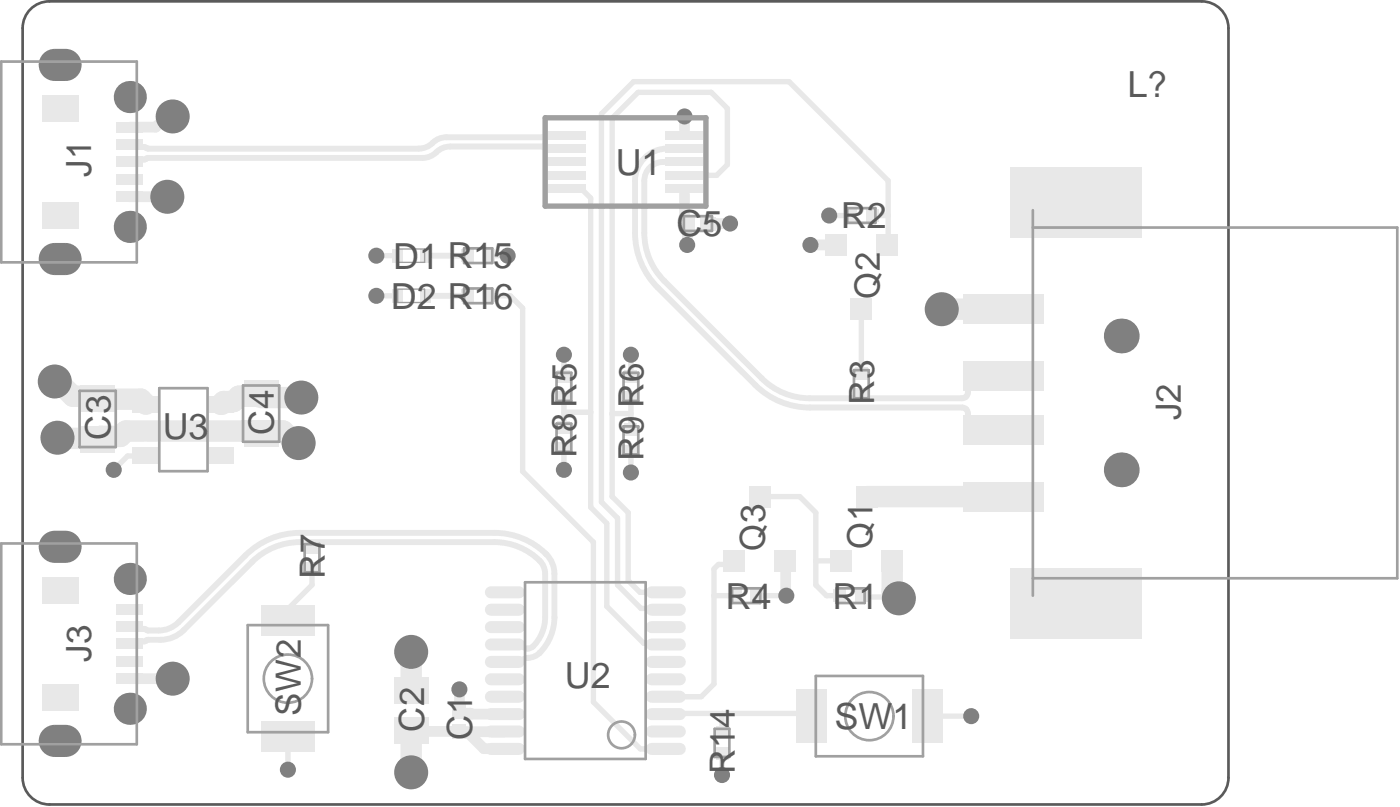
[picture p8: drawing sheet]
<svg xmlns="http://www.w3.org/2000/svg" width="174mm" height="100mm" viewBox="0 0 174 100" stroke-linecap="round" stroke-linejoin="round" font-family="sans-serif">
<defs><g id="words">
<g font-size="4.5" fill="#5a5a5a">
<text x="140.1" y="12.1">L?</text>
<text x="76.5" y="21.7">U1</text>
<text x="84" y="29.3">C5</text>
<text x="104.4" y="28.4">R2</text>
<text x="48.9" y="33.3">D1 R15</text>
<text x="48.6" y="38.3">D2 R16</text>
<text x="20.2" y="54.5">U3</text>
<text x="90.1" y="75.5">R4</text>
<text x="103.4" y="75.6">R1</text>
<text x="70.2" y="85.5">U2</text>
<text x="103.7" y="90.5">SW1</text>
</g>
<g font-size="4.3" fill="#5a5a5a">
<text x="11.3" y="22" transform="rotate(-90 11.3 22)">J1</text>
<text x="109.3" y="37.2" transform="rotate(-90 109.3 37.2)">Q2</text>
<text x="34" y="54" transform="rotate(-90 34 54)">C4</text>
<text x="71.6" y="50.6" transform="rotate(-90 71.6 50.6)">R5</text>
<text x="108.6" y="50.3" transform="rotate(-90 108.6 50.3)">R3</text>
<text x="146.7" y="52.2" transform="rotate(-90 146.7 52.2)">J2</text>
<text x="13.7" y="54.7" transform="rotate(-90 13.7 54.7)">C3</text>
<text x="71.6" y="56.9" transform="rotate(-90 71.6 56.9)">R8</text>
<text x="80" y="57.2" transform="rotate(-90 80 57.2)">R9 R6</text>
<text x="40.4" y="71.9" transform="rotate(-90 40.4 71.9)">R7</text>
<text x="95.1" y="68.4" transform="rotate(-90 95.1 68.4)">Q3</text>
<text x="108.4" y="68.1" transform="rotate(-90 108.4 68.1)">Q1</text>
<text x="11.3" y="82.1" transform="rotate(-90 11.3 82.1)">J3</text>
<text x="37.4" y="88.9" transform="rotate(-90 37.4 88.9)">SW2</text>
<text x="52.7" y="90.9" transform="rotate(-90 52.7 90.9)">C2</text>
<text x="58.7" y="91.9" transform="rotate(-90 58.7 91.9)">C1</text>
<text x="91.3" y="96" transform="rotate(-90 91.3 96)">R14</text>
</g>
</g></defs>
<path d="M3.8 1.1a3.3 3.3 0 0 1 2.3-.9h143.2a3.3 3.3 0 0 1 3.3 3.3v93.1a3.3 3.3 0 0 1-3.3 3.3h-143.2a3.3 3.3 0 0 1-3.3-3.3v-93.1a3.3 3.3 0 0 1 1-2.4z" fill="none" stroke="#5a5a5a" stroke-width=".33"/>
<path d="M27.8 49.9h1.2" fill="none" stroke="#e8e8e8" stroke-width="2.7"/>
<circle cx="27.4" cy="50.2" r="1.33" fill="#e8e8e8"/>
<path d="M117 38.4h7.6M6.8 47.4h.4l1.9 1.8h2.7l.7 .7M12.1 49.5l5.4 .1 .6 .6M18 53.5h-2.4l-.6 .7h-2.5l-.4 .3-.1-.1h-4.8l-.1-.1M18.5 53.5h16.7l1.5 1.5h.4M27.8 49.9l-.4 .3M32.4 49.2h-2.7l-.7 .7M32.4 49.4h5M107.7 61.7h16.9M110.8 69.6v3.9l.7 .6M51.1 80.9v4.9M51.1 90.7v5.2" fill="none" stroke="#e8e8e8" stroke-width="2.7"/>
<g fill="none" stroke="#e8e8e8" stroke-width=".67">
<path d="M74.7 14.1v48.2l2 2v8.3l2.9 2.9h2.9l.2 .2M78.7 10.1h19.3l12.3 12.3v4.4M46.8 31.7h2.5M46.8 36.7h2.5M60.7 31.7h2.4M60.7 36.7h2.7l1.5 1.6v20.2l8.8 8.8v19.9l5.9 5.8h3.1M70.4 23.4h1.8l1.2 1.2M103 26.8h2.7M18.1 56.5l-.1 .1h-2.1l-1.8 1.7M73.4 51.2v11.8l2 2v10.3l4.6 4.6h2.5l.2 .1M76 51.4v10.3l2 1.9v8.5l1.5 1.4h3.2M38.8 70.6v2l-3 3v1.4"/>
<path d="M88.7 74h2.7M91.2 69.6l-.5 .5h-1.4l-.6 .5v14.3l-1.6 1.6h-4.4M94 74h3.7M94.4 61.7h4.9l2 1.9v9l1.4 1.4h1.6M101.3 69.6h3.2M107 74l.2 .1h4.3l.2 .2M35.8 91.5v4.1M82.7 88.7l.1-.1h17.6l.4 .3M89.7 88.6v2.3M89.7 93.6v2.6M115.2 88.9h5.5"/>
</g>
<g fill="none" stroke="#e8e8e8" stroke-width=".73">
<path d="M16.9 19.8h1M16.9 18.2h1M18.4 19.6h34.1M18.4 18.5h33.6M55.4 17h12M55.9 18.2h11.5M67.7 18.3h2.4M67.7 16.9h2.4M82.9 18.4h2.1M52.8 36.7h5.3M52.8 31.7h5.3M78.9 22.4v6.5"/>
<path d="M80 22.4v6.5M81.7 35.7l12.1 12.1M82.4 20.1h2.6M82.5 34.9l12.1 12.1M100.6 50.6h18.9M100.6 49.4h18.9M123.3 53.3h1.3M123.3 46.7h1.3M16.9 79.6h1M16.9 78.1h1M18.4 79.4h1.5M18.4 78.3h1.3"/>
<path d="M30.5 69l-8.3 8.3M31.3 69.8l-8.5 8.4M37.3 66.2h24.1M37.3 67.3h24.1M67.7 71.2v5.4M67.9 68.8h.1M68.9 71.2v5.4M62.7 80h1.6M62.7 82.2h1.6M65.5 81.7h.1M67 81.1h.1"/>
</g>
<path d="M21.5 14.5h-.8l-1.4 1.3h-3.2M16.1 24.4h4.7M85.4 30.4h.1M85.4 27.8v2.6M100.7 30.4h3.1M97.5 69.6l.1 .1v4.2l.1 .1M16.1 84.3h5.4M51.1 90.7v.1h5.9l.1 .1M57.1 85.6v2.7l.2 .2h1.1l.1 .2h4.2M57.1 90.9h1l2 2 2.6 .1M62.7 90.8l-5.6 .1" fill="none" stroke="#e8e8e8" stroke-width="1.3"/>
<circle cx="103.8" cy="30.4" r=".67" fill="#e8e8e8"/>
<path d="M78.7 10.1l-4 4M73.4 24.6v26.6h-3.3M90.4 20.4v-6.9l-2-2h-9.1l-3.3 3.2v36.7" fill="none" stroke="#e8e8e8" stroke-width=".67"/>
<circle cx="76" cy="51.4" r=".33" fill="#e8e8e8"/>
<path d="M90.4 20.4l-1.4 1.4h-4M107 38.4v8M108.3 26.8h2v3.4l-.1 .2M70.1 44v2.7M70.1 49.4v3.6M70.1 55.7v2.6M76 51.4h2.4M78.4 44v2.7M78.4 49.4v3.9M78.4 56v2.7" fill="none" stroke="#e8e8e8" stroke-width=".67"/>
<path d="M85 14.5v1.6M85 24.1v3.4l.4 .3M88 27.8h2.7" fill="none" stroke="#e8e8e8" stroke-width="1.3"/>
<g fill="none" stroke="#e8e8e8" stroke-width=".73">
<path d="M16.1 17.9l.5 .3h.3M16.9 19.8h-.3l-.5 .3M17.9 18.2l.5 .3M18.2 19.7l-.3 .1M18.4 19.6l-.2 .1M55.4 17a2.73 2.73 0 0 0-2 1 2.42 2.42 0 0 1-1.4 .5M55.9 18.2a2.73 2.73 0 0 0-2 .9 2.42 2.42 0 0 1-1.4 .5M67.4 18.2l.3 .1M67.7 16.9l-.3 .1M70.1 18.3l.3 .1M70.4 16.8l-.3 .1M82.9 18.4a4 4 0 0 0-4 4"/>
<path d="M78.9 28.9a9.6 9.6 0 0 0 2.8 6.8M80 28.9a8.4 8.4 0 0 0 2.5 6M82.4 20.1a2.33 2.33 0 0 0-2.4 2.3M93.8 47.8a9.6 9.6 0 0 0 6.8 2.8M94.6 47a8.5 8.5 0 0 0 6 2.4M119.5 50.6a.8 .8 0 0 1 .8 1 3.1 3.1 0 0 0 3 1.7M123.3 46.7a3.5 3.5 0 0 0-3 1.5l-.1 .5a.73 .73 0 0 1-.7 .7M16.1 77.8l.5 .2 .3 .1M16.9 79.6l-.3 .1-.5 .2M17.9 78.1l.5 .2M18.4 79.4l-.5 .2M22.2 77.3a3.5 3.5 0 0 1-2.5 1"/>
<path d="M22.8 78.2a4.1 4.1 0 0 1-2.9 1.2M37.3 66.2a9.6 9.6 0 0 0-6.8 2.8M37.3 67.3a8.5 8.5 0 0 0-6 2.5M61.4 67.3a7.5 7.5 0 0 1 6.1 2.9l.2 1M61.4 66.2a9.1 9.1 0 0 1 6.5 2.6M67.7 76.6a5 5 0 0 1-1.7 3.8 1 1 0 0 1-1.2-.3l-.5-.1M67.9 68.8a3.4 3.4 0 0 1 1 2.4M68.9 76.6a6.3 6.3 0 0 1-1.9 4.5M67 81.1a2.29 2.29 0 0 1-1.7 .6l-.5 .4-.5 .1"/>
</g>
<g fill="#808080">
<path d="M5.4 66.5l.4-.3 .5-.2 .5-.1v2h-2l.1-.5 .2-.5z"/>
<path d="M4.8 67.9h2v2a2 2 0 0 1-2-2z"/>
<path d="M8.1 67.9h2a2 2 0 0 1-2 2z"/>
<path d="M8.1 65.9a2 2 0 0 1 2 2h-2z"/>
<path d="M5.4 30.7l.4-.3 .5-.2h.5v2h-2l.1-.6 .2-.4z"/>
<path d="M4.8 32.2h2v2a2 2 0 0 1-2-2z"/>
<path d="M8.1 32.2h2a2 2 0 0 1-2 2z"/>
<path d="M8.1 30.2a2 2 0 0 1 2 2h-2z"/>
<path d="M5.4 6.7l.4-.4 .5-.2h.5v2h-2l.1-.6 .2-.4z"/>
<path d="M4.8 8.1h2v2a2 2 0 0 1-2-2z"/>
<path d="M8.1 8.1h2a2 2 0 0 1-2 2z"/>
<path d="M8.1 6.1a2 2 0 0 1 2 2h-2z"/>
<path d="M5.4 90.6l.4-.3 .5-.2 .5-.1v2h-2l.1-.5 .2-.5z"/>
<path d="M4.8 92h2v2a2 2 0 0 1-2-2z"/>
<path d="M8.1 92h2a2 2 0 0 1-2 2z"/>
<path d="M8.1 90a2 2 0 0 1 2 2h-2z"/>
<circle cx="63.1" cy="31.7" r="1"/>
<circle cx="46.8" cy="36.7" r="1"/>
<circle cx="46.8" cy="31.7" r="1"/>
<circle cx="85.4" cy="30.4" r="1"/>
<circle cx="21.5" cy="14.5" r="2.11"/>
<circle cx="120.7" cy="88.9" r="1"/>
<circle cx="35.8" cy="95.6" r="1"/>
<circle cx="51.1" cy="80.9" r="2.11"/>
<circle cx="51.1" cy="95.9" r="2.11"/>
<circle cx="21.5" cy="84.3" r="2.11"/>
<circle cx="7.5" cy="86.6" r="1"/>
<circle cx="7.5" cy="73.3" r="1"/>
<circle cx="7.5" cy="26.8" r="1"/>
<circle cx="7.5" cy="13.5" r="1"/>
<circle cx="133.6" cy="74.9" r="2.11"/>
<circle cx="133.6" cy="25.1" r="2.11"/>
<circle cx="20.8" cy="24.4" r="2.11"/>
<circle cx="89.7" cy="96.2" r="1"/>
<circle cx="57.1" cy="85.6" r="1"/>
<circle cx="14.1" cy="58.3" r="1"/>
<circle cx="37.1" cy="55" r="2.11"/>
<circle cx="37.4" cy="49.4" r="2.11"/>
<circle cx="6.8" cy="47.4" r="2.11"/>
<circle cx="7.1" cy="54.3" r="2.11"/>
<circle cx="111.7" cy="74.3" r="2.11"/>
<circle cx="97.7" cy="74" r="1"/>
<circle cx="117" cy="38.4" r="2.11"/>
<circle cx="103" cy="26.8" r="1"/>
<circle cx="100.7" cy="30.4" r="1"/>
<circle cx="85" cy="14.5" r="1"/>
<circle cx="90.7" cy="27.8" r="1"/>
<circle cx="78.4" cy="58.7" r="1"/>
<circle cx="70.1" cy="58.3" r="1"/>
<circle cx="78.4" cy="44" r="1"/>
<circle cx="70.1" cy="44" r="1"/>
<circle cx="16.1" cy="88" r="2"/>
<circle cx="16.1" cy="28.2" r="2"/>
<circle cx="16.1" cy="71.9" r="2"/>
<circle cx="16.1" cy="12" r="2"/>
<circle cx="139.3" cy="58.3" r="2.16"/>
<circle cx="139.3" cy="41.7" r="2.16"/>
</g>
<g fill="#808080">
<path d="M4.8 67.9l2-2h1.3l2 2-2 2h-1.3z" fill-rule="evenodd"/>
<path d="M4.8 32.2l2-2h1.3l2 2-2 2h-1.3z" fill-rule="evenodd"/>
<path d="M4.8 8.1l2-2h1.3l2 2-2 2h-1.3z" fill-rule="evenodd"/>
<path d="M4.8 92l2-2h1.3l2 2-2 2h-1.3z" fill-rule="evenodd"/>
</g>
<g fill="#e8e8e8">
<path d="M52.2 35.9h1.3v1.7h-1.3z" fill-rule="evenodd"/>
<path d="M48.7 35.9h1.3v1.7h-1.3z" fill-rule="evenodd"/>
<path d="M57.3 36h1.5v1.5h-1.5z" fill-rule="evenodd"/>
<path d="M60 36h1.5v1.5h-1.5z" fill-rule="evenodd"/>
<path d="M57.3 31h1.5v1.5h-1.5z" fill-rule="evenodd"/>
<path d="M60 31h1.5v1.5h-1.5z" fill-rule="evenodd"/>
<path d="M52.2 30.9h1.3v1.7h-1.3z" fill-rule="evenodd"/>
<path d="M48.7 30.9h1.3v1.7h-1.3z" fill-rule="evenodd"/>
<path d="M125.5 70.5h16.3v8.9h-16.3z" fill-rule="evenodd"/>
<path d="M125.5 20.7h16.3v8.8h-16.3z" fill-rule="evenodd"/>
<path d="M119.7 59.8h9.9v3.7h-9.9z" fill-rule="evenodd"/>
<path d="M119.7 51.5h9.9v3.7h-9.9z" fill-rule="evenodd"/>
<path d="M119.7 44.8h9.9v3.8h-9.9z" fill-rule="evenodd"/>
<path d="M119.7 36.5h9.9v3.8h-9.9z" fill-rule="evenodd"/>
<path d="M89.9 68.3h2.6v2.7h-2.6z" fill-rule="evenodd"/>
<path d="M96.2 68.3h2.6v2.7h-2.6z" fill-rule="evenodd"/>
<path d="M93 60.3h2.7v2.7h-2.7z" fill-rule="evenodd"/>
<path d="M98.8 85.6h3.9v6.6h-3.9z" fill-rule="evenodd"/>
<path d="M113.3 85.6h3.9v6.6h-3.9z" fill-rule="evenodd"/>
<path d="M93.3 73.2h1.5v1.5h-1.5z" fill-rule="evenodd"/>
<path d="M90.6 73.2h1.5v1.5h-1.5z" fill-rule="evenodd"/>
<path d="M16.5 49.2h3.3v2h-3.3z" fill-rule="evenodd"/>
<path d="M16.5 52.3h3.3v2h-3.3z" fill-rule="evenodd"/>
<path d="M16.5 55.5h3.3v2h-3.3z" fill-rule="evenodd"/>
<path d="M25.8 55.5h3.3v2h-3.3z" fill-rule="evenodd"/>
<path d="M25.8 49.2h3.3v2h-3.3z" fill-rule="evenodd"/>
</g>
<g fill="none" stroke="#e8e8e8" stroke-width="1.5">
<path d="M61 73.5h3.5M61 75.7h3.5M61 77.9h3.5M81 73.5h3.5M81 75.7h3.5M81 77.9h3.5M61 80h3.5M61 82.2h3.5M61 84.3h3.5M61 86.5h3.5M61 88.7h3.5M61 90.8h3.5"/>
<path d="M61 93h3.5M81 80h3.5M81 82.2h3.5M81 84.3h3.5M81 86.5h3.5M81 88.7h3.5M81 90.8h3.5M81 93h3.5"/>
</g>
<g fill="#e8e8e8">
<path d="M32.4 75.1h6.7v3.8h-6.7z" fill-rule="evenodd"/>
<path d="M32.4 89.6h6.7v3.8h-6.7z" fill-rule="evenodd"/>
<path d="M38 67.2h1.5v1.5h-1.5z" fill-rule="evenodd"/>
<path d="M38 69.9h1.5v1.5h-1.5z" fill-rule="evenodd"/>
<path d="M106.3 48.3h1.5v1.5h-1.5z" fill-rule="evenodd"/>
<path d="M106.3 45.6h1.5v1.5h-1.5z" fill-rule="evenodd"/>
<path d="M84.5 26.9h1.8v1.7h-1.8z" fill-rule="evenodd"/>
<path d="M87.1 26.9h1.8v1.7h-1.8z" fill-rule="evenodd"/>
<path d="M88.9 90.2h1.5v1.5h-1.5z" fill-rule="evenodd"/>
<path d="M88.9 92.8h1.5v1.5h-1.5z" fill-rule="evenodd"/>
<path d="M69.3 54.9h1.5v1.5h-1.5z" fill-rule="evenodd"/>
<path d="M69.3 52.3h1.5v1.5h-1.5z" fill-rule="evenodd"/>
<path d="M69.3 48.6h1.5v1.5h-1.5z" fill-rule="evenodd"/>
<path d="M69.3 46h1.5v1.4h-1.5z" fill-rule="evenodd"/>
<path d="M77.6 48.6h1.5v1.5h-1.5z" fill-rule="evenodd"/>
<path d="M77.6 46h1.5v1.4h-1.5z" fill-rule="evenodd"/>
<path d="M77.6 55.3h1.5v1.5h-1.5z" fill-rule="evenodd"/>
<path d="M77.6 52.6h1.5v1.5h-1.5z" fill-rule="evenodd"/>
<path d="M56.2 89.9h1.7v1.9h-1.7z" fill-rule="evenodd"/>
<path d="M56.2 87.3h1.7v1.9h-1.7z" fill-rule="evenodd"/>
<path d="M68.1 22.9h4.6v1h-4.6z" fill-rule="evenodd"/>
<path d="M68.1 21.3h4.6v1h-4.6z" fill-rule="evenodd"/>
<path d="M68.1 19.6h4.6v1h-4.6z" fill-rule="evenodd"/>
<path d="M68.1 17.9h4.6v1h-4.6z" fill-rule="evenodd"/>
<path d="M68.1 16.3h4.6v1h-4.6z" fill-rule="evenodd"/>
<path d="M82.7 16.3h4.7v1h-4.7z" fill-rule="evenodd"/>
<path d="M82.7 17.9h4.7v1h-4.7z" fill-rule="evenodd"/>
<path d="M82.7 19.6h4.7v1h-4.7z" fill-rule="evenodd"/>
<path d="M82.7 21.3h4.7v1h-4.7z" fill-rule="evenodd"/>
<path d="M82.7 22.9h4.7v1h-4.7z" fill-rule="evenodd"/>
<path d="M30.3 47.2h4.3v3.3h-4.3z" fill-rule="evenodd"/>
<path d="M30.3 52.2h4.3v3.3h-4.3z" fill-rule="evenodd"/>
<path d="M10 47.9h4.3v3.3h-4.3z" fill-rule="evenodd"/>
<path d="M10 52.8h4.3v3.4h-4.3z" fill-rule="evenodd"/>
<path d="M103.2 68.3h2.6v2.7h-2.6z" fill-rule="evenodd"/>
<path d="M109.5 68.3h2.7v2.7h-2.7z" fill-rule="evenodd"/>
<path d="M106.3 60.3h2.7v2.7h-2.7z" fill-rule="evenodd"/>
<path d="M108.8 29.1h2.7v2.6h-2.7z" fill-rule="evenodd"/>
<path d="M102.5 29.1h2.7v2.6h-2.7z" fill-rule="evenodd"/>
<path d="M105.7 37.1h2.6v2.6h-2.6z" fill-rule="evenodd"/>
<path d="M103.6 73.2h1.5v1.5h-1.5z" fill-rule="evenodd"/>
<path d="M106.3 73.2h1.5v1.5h-1.5z" fill-rule="evenodd"/>
<path d="M107.6 26h1.5v1.5h-1.5z" fill-rule="evenodd"/>
<path d="M104.9 26h1.5v1.5h-1.5z" fill-rule="evenodd"/>
<path d="M5.2 71.6h4.5v3.3h-4.5z" fill-rule="evenodd"/>
<path d="M5.2 84.9h4.5v3.3h-4.5z" fill-rule="evenodd"/>
<path d="M14.5 74.9h3.3v1.4h-3.3z" fill-rule="evenodd"/>
<path d="M14.5 77.1h3.3v1.3h-3.3z" fill-rule="evenodd"/>
<path d="M14.5 79.3h3.3v1.3h-3.3z" fill-rule="evenodd"/>
<path d="M14.5 81.4h3.3v1.4h-3.3z" fill-rule="evenodd"/>
<path d="M14.5 83.6h3.3v1.3h-3.3z" fill-rule="evenodd"/>
<path d="M5.2 11.8h4.5v3.3h-4.5z" fill-rule="evenodd"/>
<path d="M5.2 25.1h4.5v3.3h-4.5z" fill-rule="evenodd"/>
<path d="M14.5 15.1h3.3v1.4h-3.3z" fill-rule="evenodd"/>
<path d="M14.5 17.3h3.3v1.3h-3.3z" fill-rule="evenodd"/>
<path d="M14.5 19.4h3.3v1.4h-3.3z" fill-rule="evenodd"/>
<path d="M14.5 21.6h3.3v1.3h-3.3z" fill-rule="evenodd"/>
<path d="M14.5 23.8h3.3v1.3h-3.3z" fill-rule="evenodd"/>
<path d="M48.9 89.1h4.3v3.3h-4.3z" fill-rule="evenodd"/>
<path d="M48.9 84.1h4.3v3.3h-4.3z" fill-rule="evenodd"/>
</g>
<path d="M49.4 35.9h3.3v1.7h-3.3zM49.4 30.9h3.3v1.7h-3.3z" fill="none" stroke="#a0a0a0" stroke-width=".17"/>
<g fill="none" stroke="#a0a0a0" stroke-width=".33">
<path d="M.1 7.6h16.9v25h-16.9zM57.7 30.8h3.4v1.9h-3.4zM57.7 35.8h3.4v1.8h-3.4zM85 26.8h3.4v1.9h-3.4zM105.3 25.8h3.5v1.9h-3.5zM128.3 26.1v47.9M128.3 28.3h45.3v43.5h-45.3M9.9 48.5h4.5v7h-4.5zM19.8 48.2h6v10.3h-6zM30.2 47.9h4.5v6.9h-4.5zM69.1 52.6h1.9v3.5h-1.9zM69.1 46.3h1.9v3.5h-1.9z"/>
<path d="M77.5 46.3h1.8v3.5h-1.8zM77.5 52.9h1.8v3.5h-1.8zM106.1 46h1.8v3.4h-1.8zM.1 67.5h16.9v24.9h-16.9zM30.8 77.6h10v13.3h-10zM37.8 67.6h1.9v3.4h-1.9zM65.2 72.3h15v21.9h-15zM90.9 73h3.5v1.9h-3.5zM103.9 73h3.5v1.9h-3.5zM88.8 90.5h1.8v3.5h-1.8zM101.3 83.9h13.4v10h-13.4z"/>
<circle cx="35.8" cy="84.3" r="2.99"/>
<circle cx="77.2" cy="91.2" r="1.66"/>
<circle cx="108" cy="88.9" r="2.99"/>
</g>
<path d="M67.7 14.6h20v11h-20z" fill="none" stroke="#a0a0a0" stroke-width=".67"/>
<use href="#words"/>
</svg>
